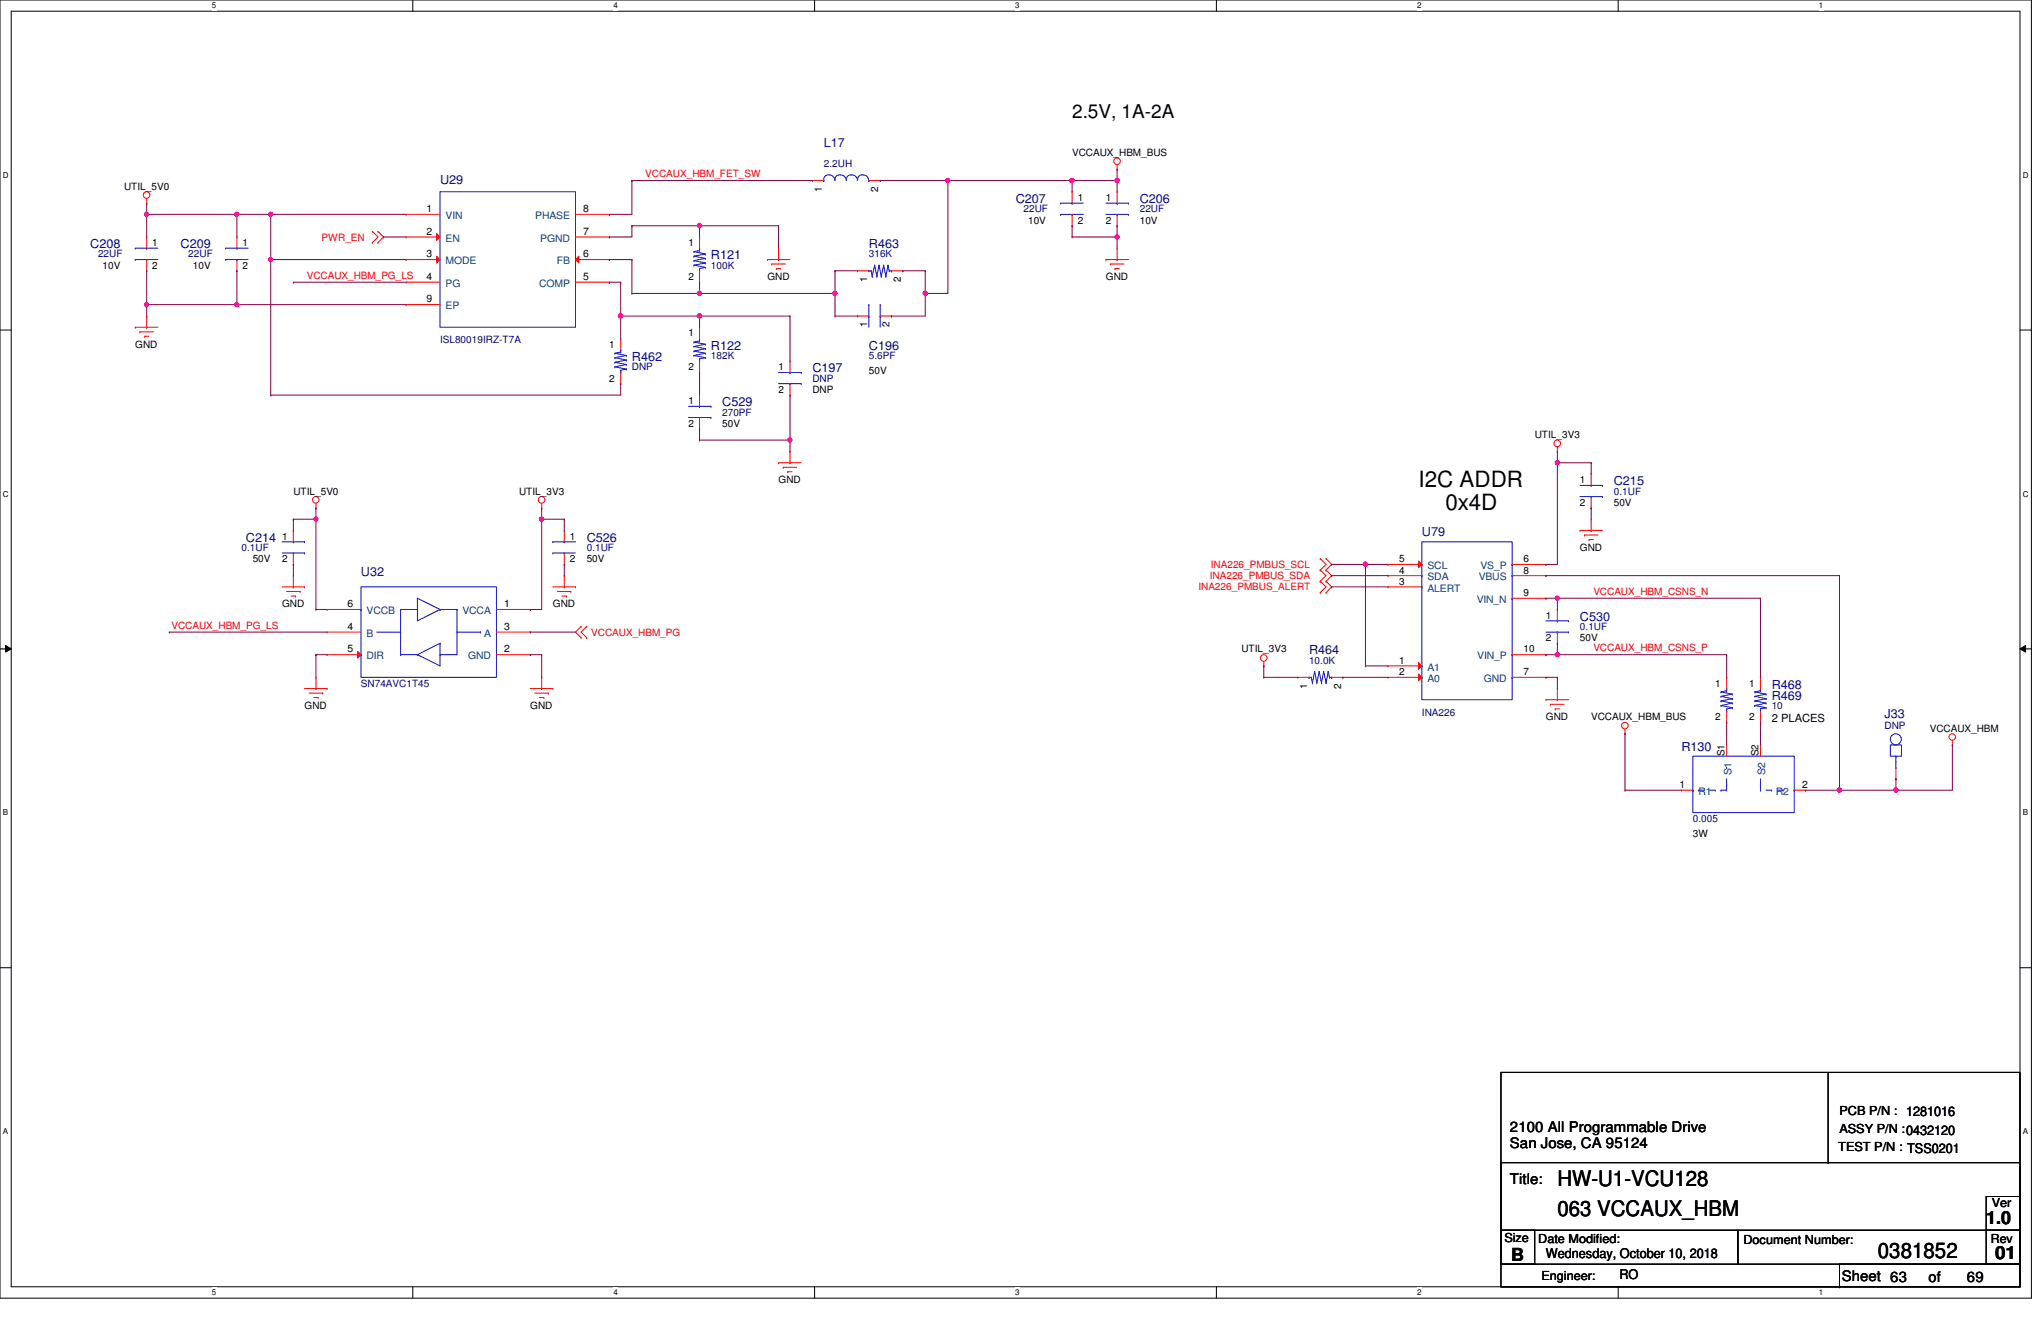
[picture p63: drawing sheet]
<svg xmlns="http://www.w3.org/2000/svg" width="432mm" height="279mm" viewBox="0 0 432 279" stroke-linecap="round" stroke-linejoin="round" font-family="sans-serif">
<defs><g id="words">
<g font-size="4.7">
<text x="300.1" y="103.1">I2C ADDR</text>
<text x="305.8" y="107.8">0x4D</text>
</g>
<g font-size="4.5">
<text x="329.5" y="250.9">HW-U1-VCU128</text>
<text x="329.5" y="257.1">063 VCCAUX_HBM</text>
<text x="397.3" y="266">0381852</text>
</g>
<text font-size="4" x="226.8" y="25.1">2.5V, 1A-2A</text>
<g font-size="3.8">
<text x="420.2" y="259">1.0</text>
<text x="319.7" y="266.6">B</text>
<text x="422.1" y="266.4">01</text>
</g>
<g font-size="3.1">
<text x="319.4" y="239.4">2100 All Programmable Drive</text>
<text x="319.4" y="242.7">San Jose, CA 95124</text>
<text x="319.4" y="250.4">Title:</text>
<text x="389.6" y="270.9">Sheet 63</text>
<text x="408" y="271.1">of</text>
<text x="416.1" y="271.1">69</text>
</g>
<g font-size="2.8">
<text x="327.1" y="266.1">Wednesday, October 10, 2018</text>
<text x="342.6" y="270.4">RO</text>
</g>
<g font-size="2.6" fill="#000080">
<text x="174.3" y="31">L17</text>
<text x="93.1" y="38.9">U29</text>
<text x="214.9" y="42.9">C207</text>
<text x="241.1" y="42.9">C206</text>
<text x="19.1" y="52.5">C208</text>
<text x="38.2" y="52.5">C209</text>
<text x="183.8" y="52.5">R463</text>
<text x="150.4" y="54.9">R121</text>
<text x="133.7" y="76.4">R462</text>
<text x="150.4" y="74">R122</text>
<text x="183.8" y="74">C196</text>
<text x="171.9" y="78.7">C197</text>
<text x="152.8" y="85.9">C529</text>
<text x="341.4" y="102.6">C215</text>
<text x="300.8" y="113.4">U79</text>
<text x="52" y="114.6">C214</text>
<text x="124.1" y="114.6">C526</text>
<text x="76.4" y="121.8">U32</text>
<text x="334.3" y="131.3">C530</text>
<text x="276.9" y="138.4">R464</text>
<text x="374.8" y="148">R469</text>
<text x="374.8" y="145.6">R468</text>
<text x="398.7" y="151.8">J33</text>
<text x="355.7" y="158.7">R130</text>
</g>
<g font-size="2.6">
<text x="389.2" y="235.9">PCB P/N : 1281016</text>
<text x="389.2" y="239.7">ASSY P/N :0432120</text>
<text x="388.9" y="243.5">TEST P/N : TSS0201</text>
<text x="421.4" y="255.2">Ver</text>
<text x="318.3" y="262.6">Size</text>
<text x="325.4" y="262.8">Date Modified:</text>
<text x="368.9" y="263.1">Document Number:</text>
<text x="421.2" y="262.8">Rev</text>
<text x="326.1" y="270.7">Engineer:</text>
</g>
<text font-size="2.4" x="374.8" y="152.6">2 PLACES</text>
<g font-size="2.2">
<text x="90.3" y="44.8">1</text>
<text x="123.4" y="44.8">8</text>
<text x="90.3" y="49.6">2</text>
<text x="123.4" y="49.6">7</text>
<text x="90.3" y="54.4">3</text>
<text x="90.3" y="59.2">4</text>
<text x="123.4" y="54.4">6</text>
<text x="123.4" y="59.2">5</text>
<text x="90.3" y="63.9">9</text>
<text x="73.5" y="128.4">6</text>
<text x="106.7" y="128.4">1</text>
<text x="73.5" y="133.2">4</text>
<text x="73.5" y="138">5</text>
<text x="106.7" y="138">2</text>
<text x="106.7" y="133.2">3</text>
<text x="355.3" y="166.6">1</text>
<text x="381.3" y="166.6">2</text>
</g>
<g font-size="2.2" fill="#004080">
<text x="94.3" y="46.4">VIN</text>
<text x="113.2" y="46.4">PHASE</text>
<text x="94.3" y="51.1">EN</text>
<text x="114.3" y="51.1">PGND</text>
<text x="94.3" y="55.9">MODE</text>
<text x="117.8" y="55.9">FB</text>
<text x="94.3" y="60.7">PG</text>
<text x="94.3" y="65.4">EP</text>
<text x="114" y="60.7">COMP</text>
<text x="302" y="125.1">ALERT</text>
<text x="302" y="122.8">SDA</text>
<text x="302" y="120.4">SCL</text>
<text x="312.8" y="122.8">VBUS</text>
<text x="313.2" y="120.4">VS_P</text>
<text x="77.6" y="129.9">VCCB</text>
<text x="97.8" y="129.9">VCCA</text>
<text x="312.4" y="127.6">VIN_N</text>
<text x="77.6" y="134.7">B</text>
<text x="102.4" y="134.7">A</text>
<text x="77.6" y="139.5">DIR</text>
<text x="99" y="139.5">GND</text>
<text x="302" y="141.9">A1</text>
<text x="312.5" y="139.5">VIN_P</text>
<text x="302" y="144.3">A0</text>
<text x="313.9" y="144.3">GND</text>
<text x="366.3" y="163.8" transform="rotate(-90 366.3 163.8)">S1</text>
<text x="373.5" y="163.8" transform="rotate(-90 373.5 163.8)">S2</text>
<text x="359.3" y="168.1">R1</text>
<text x="375.7" y="168.1">R2</text>
</g>
<g font-size="2.1" fill="#000080">
<text x="174.3" y="35.3">2.2UH</text>
<text x="216.5" y="44.9">22UF</text>
<text x="241.1" y="44.9">22UF</text>
<text x="20.7" y="54.4">22UF</text>
<text x="39.8" y="54.4">22UF</text>
<text x="150.4" y="56.9">100K</text>
<text x="183.8" y="54.4">316K</text>
<text x="93.1" y="72.6">ISL80019IRZ-T7A</text>
<text x="150.4" y="75.9">182K</text>
<text x="183.8" y="75.9">5.6PF</text>
<text x="133.7" y="78.3">DNP</text>
<text x="171.9" y="80.7">DNP</text>
<text x="152.8" y="87.9">270PF</text>
<text x="341.4" y="104.6">0.1UF</text>
<text x="51.1" y="116.5">0.1UF</text>
<text x="124.1" y="116.5">0.1UF</text>
<text x="334.3" y="133.3">0.1UF</text>
<text x="276.9" y="140.4">10.0K</text>
<text x="76.4" y="145.2">SN74AVC1T45</text>
<text x="374.8" y="149.9">10</text>
<text x="300.8" y="151.4">INA226</text>
<text x="398.7" y="154.3">DNP</text>
<text x="358.1" y="173.8">0.005</text>
</g>
<g font-size="2.1">
<text x="226.8" y="33">VCCAUX_HBM_BUS</text>
<text x="26.2" y="40.1">UTIL_5V0</text>
<text x="173.9" y="40.6" transform="rotate(-90 173.9 40.6)">1</text>
<text x="185.8" y="40.6" transform="rotate(-90 185.8 40.6)">2</text>
<text x="217.5" y="47.3">10V</text>
<text x="228" y="42.5">1</text>
<text x="228" y="47.3">2</text>
<text x="234" y="42.5">1</text>
<text x="234" y="47.3">2</text>
<text x="241.1" y="47.3">10V</text>
<text x="32.2" y="52.1">1</text>
<text x="51.3" y="52.1">1</text>
<text x="145.6" y="52.1">1</text>
<text x="21.7" y="56.9">10V</text>
<text x="32.2" y="56.9">2</text>
<text x="40.8" y="56.9">10V</text>
<text x="51.3" y="56.9">2</text>
<text x="145.6" y="59.2">2</text>
<text x="162.3" y="59.2">GND</text>
<text x="183.4" y="59.7" transform="rotate(-90 183.4 59.7)">1</text>
<text x="190.6" y="59.7" transform="rotate(-90 190.6 59.7)">2</text>
<text x="234" y="59.2">GND</text>
<text x="145.6" y="71.2">1</text>
<text x="183.4" y="69.2" transform="rotate(-90 183.4 69.2)">1</text>
<text x="188.2" y="69.2" transform="rotate(-90 188.2 69.2)">2</text>
<text x="28.6" y="73.6">GND</text>
<text x="128.9" y="73.6">1</text>
<text x="128.9" y="80.7">2</text>
<text x="145.6" y="78.3">2</text>
<text x="164.7" y="78.3">1</text>
<text x="164.7" y="83.1">2</text>
<text x="171.9" y="83.1">DNP</text>
<text x="183.8" y="79">50V</text>
<text x="145.6" y="85.5">1</text>
<text x="145.6" y="90.3">2</text>
<text x="152.8" y="90.3">50V</text>
<text x="324.7" y="92.7">UTIL_3V3</text>
<text x="62.1" y="104.6">UTIL_5V0</text>
<text x="109.8" y="104.6">UTIL_3V3</text>
<text x="164.7" y="102.2">GND</text>
<text x="334.3" y="102.2">1</text>
<text x="334.3" y="107">2</text>
<text x="341.4" y="107">50V</text>
<text x="53.5" y="118.9">50V</text>
<text x="59.7" y="114.1">1</text>
<text x="59.7" y="118.9">2</text>
<text x="120.6" y="114.1">1</text>
<text x="120.6" y="118.9">2</text>
<text x="124.1" y="118.9">50V</text>
<text x="296" y="118.9">5</text>
<text x="322.3" y="118.9">6</text>
<text x="334.3" y="116.5">GND</text>
<text x="296" y="123.7">3</text>
<text x="296" y="121.3">4</text>
<text x="322.3" y="121.3">8</text>
<text x="59.7" y="128.5">GND</text>
<text x="117" y="128.5">GND</text>
<text x="322.3" y="126.1">9</text>
<text x="327.1" y="130.9">1</text>
<text x="327.1" y="135.6">2</text>
<text x="334.3" y="135.6">50V</text>
<text x="262.6" y="138">UTIL_3V3</text>
<text x="296" y="140.4">1</text>
<text x="296" y="142.8">2</text>
<text x="322.3" y="142.8">7</text>
<text x="322.3" y="138">10</text>
<text x="64.4" y="149.9">GND</text>
<text x="112.2" y="149.9">GND</text>
<text x="276.6" y="145.6" transform="rotate(-90 276.6 145.6)">1</text>
<text x="283.7" y="145.6" transform="rotate(-90 283.7 145.6)">2</text>
<text x="362.9" y="145.2">1</text>
<text x="370.1" y="145.2">1</text>
<text x="327.1" y="152.4">GND</text>
<text x="336.6" y="152.4">VCCAUX_HBM_BUS</text>
<text x="362.9" y="152.4">2</text>
<text x="370.1" y="152.4">2</text>
<text x="408.3" y="154.7">VCCAUX_HBM</text>
<text x="364.9" y="159.9" transform="rotate(-90 364.9 159.9)">S1</text>
<text x="372.1" y="159.9" transform="rotate(-90 372.1 159.9)">S2</text>
<text x="358.1" y="177">3W</text>
</g>
<g font-size="2.1" fill="#f00">
<text x="136.5" y="37.5">VCCAUX_HBM_FET_SW</text>
<text x="68" y="50.9">PWR_EN</text>
<text x="64.9" y="59">VCCAUX_HBM_PG_LS</text>
<text x="253.5" y="124.9">INA226_PMBUS_ALERT</text>
<text x="255.9" y="122.5">INA226_PMBUS_SDA</text>
<text x="256.2" y="120.1">INA226_PMBUS_SCL</text>
<text x="337.1" y="125.9">VCCAUX_HBM_CSNS_N</text>
<text x="36.3" y="133">VCCAUX_HBM_PG_LS</text>
<text x="125.1" y="134.5">VCCAUX_HBM_PG</text>
<text x="337.1" y="137.8">VCCAUX_HBM_CSNS_P</text>
</g>
<g font-size="1.7">
<text x="44.8" y="1.8">5</text>
<text x="129.8" y="1.8">4</text>
<text x="214.8" y="1.8">3</text>
<text x="299.8" y="1.8">2</text>
<text x="384.8" y="1.8">1</text>
<text x=".6" y="37.6">D</text>
<text x="427.9" y="37.6">D</text>
<text x=".6" y="105">C</text>
<text x="427.9" y="105">C</text>
<text x=".6" y="172.5">B</text>
<text x="427.9" y="172.5">B</text>
<text x=".6" y="239.9">A</text>
<text x="427.9" y="239.9">A</text>
<text x="44.8" y="273.9">5</text>
<text x="129.8" y="273.9">4</text>
<text x="214.8" y="273.9">3</text>
<text x="299.8" y="273.9">2</text>
<text x="384.8" y="273.9">1</text>
</g>
</g></defs>
<path d="M0 0h429.8v274.6h-429.8zM2.4 2.4h425v269.8h-425z" fill="none" stroke="#000" stroke-width=".21"/>
<g fill="#fff">
<path d="M44.8 .3h1v1.9h-1z"/>
<path d="M44.8 272.4h1v1.9h-1z"/>
</g>
<path d="M87.3 0v2.4M87.3 272.2v2.3" fill="none" stroke="#000" stroke-width=".21"/>
<g fill="#fff">
<path d="M129.8 .3h.9v1.9h-.9z"/>
<path d="M129.8 272.4h.9v1.9h-.9z"/>
</g>
<path d="M172.3 0v2.4M172.3 272.2v2.3" fill="none" stroke="#000" stroke-width=".21"/>
<g fill="#fff">
<path d="M214.8 .3h.9v1.9h-.9z"/>
<path d="M214.8 272.4h.9v1.9h-.9z"/>
</g>
<path d="M257.3 0v2.4M257.3 272.2v2.3" fill="none" stroke="#000" stroke-width=".21"/>
<g fill="#fff">
<path d="M299.8 .3h.9v1.9h-.9z"/>
<path d="M299.8 272.4h.9v1.9h-.9z"/>
</g>
<path d="M342.3 0v2.4M342.3 272.2v2.3" fill="none" stroke="#000" stroke-width=".21"/>
<g fill="#fff">
<path d="M384.8 .3h.9v1.9h-.9z"/>
<path d="M384.8 272.4h.9v1.9h-.9z"/>
<path d="M.6 36.1h1.2v1.9h-1.2z"/>
<path d="M427.9 36.1h1.3v1.9h-1.3z"/>
<path d="M.6 103.5h1.2v1.9h-1.2z"/>
<path d="M427.9 103.5h1.3v1.9h-1.3z"/>
</g>
<path d="M0 69.8h2.4M427.4 69.8h2.3" fill="none" stroke="#000" stroke-width=".21"/>
<g fill="#fff">
<path d="M.6 170.9h1.1v1.9h-1.1z"/>
<path d="M427.9 170.9h1.2v1.9h-1.2z"/>
</g>
<path d="M0 137.2h2.4M1.2 136.5l1.2 .7-1.2 .7zM427.4 137.2l1.1-.7v1.4zM427.4 137.2h2.3" fill="none" stroke="#000" stroke-width=".21"/>
<path d="M1.2 136.5l1.2 .7-1.2 .7zM427.4 137.2l1.1-.7v1.4z" fill="#000"/>
<g fill="#fff">
<path d="M.6 238.4h1.1v1.9h-1.1z"/>
<path d="M427.9 238.4h1.2v1.9h-1.2z"/>
</g>
<g fill="none" stroke="#000" stroke-width=".21">
<path d="M0 204.7h2.4M427.4 204.7h2.3M317.5 226.8h109.9v45.4h-109.9zM386.8 226.8v19.1M317.5 245.9h109.9v14.3h-109.9zM386.8 245.9h.1M420.2 253.1h7.2v7.1h-7.2zM317.5 260.2h50.2v7.2h-50.2zM317.5 260.2h7.2v7.2h-7.2zM317.5 272.2h71.7M367.7 260.2h59.7v7.2h-59.7zM389.2 267.4h38.2v4.8h-38.2z"/>
<path d="M389.2 272.2h.1M420.2 260.2h7.2v7.2h-7.2z"/>
</g>
<g fill="none" stroke="#f00" stroke-width=".21">
<path d="M236.3 35.8h.1M236.3 34.8v1M31 43h.1M31 42v1M78.8 51.3h.1M78.8 48.9h.1M78.8 48.9l1.2 1.2-1.2 1.2M80 48.9h.1M80 51.3h.1M80 48.9l1.2 1.2-1.2 1.2M162.3 54.9h.1M162.3 54.9h4.8"/>
<path d="M163.3 55.8h.1M163.3 55.8h2.9M164.3 56.8h.1M164.3 56.8h.9M164.7 52.5h.1M164.7 54.9h.1M164.7 52.5v2.4M234 54.9h.1M234 54.9h4.8M234.9 55.8h.1M234.9 55.8h2.9M235.9 56.8h.1"/>
<path d="M235.9 56.8h.9M236.3 52.5h.1M236.3 54.9h.1M236.3 40.6h.1M236.3 47.8h.1M236.3 40.6v2.4M236.3 45.3v2.5M236.3 52.5v2.4M28.6 69.2h.1M28.6 69.2h4.8M29.6 70.2h.1M29.6 70.2h2.9"/>
<path d="M30.6 71.1h.1M30.6 71.1h.9M31 66.8h.1M31 69.2h.1M31 66.8v2.4M164.7 97.9h.1M164.7 97.9h4.8M165.7 98.8h.1M165.7 98.8h2.8M166.6 99.8h.1M166.6 99.8h1M167.1 95.5h.1"/>
<path d="M167.1 97.9h.1M167.1 95.5v2.4M329.5 95.5h.1M329.5 94.5v1M66.8 107.4h.1M66.8 106.5v.9M114.6 107.4h.1M114.6 106.5v.9M279.3 118.2h.1M279.3 118.2l1.2 1.2-1.2 1.2M280.5 118.2h.1M280.5 118.2l1.2 1.2-1.2 1.2"/>
<path d="M334.3 112.2h.1M334.3 112.2h4.7M335.2 113.2h.1M335.2 113.2h2.9M336.2 114.1h.1M336.2 114.1h.9M336.6 109.8h.1M336.6 112.2h.1M336.6 109.8v2.4M59.7 124.1h4.7M60.6 125.1h2.9M61.6 126.1h.9"/>
<path d="M62.1 121.8h.1M62.1 124.1h.1M62.1 121.8v2.3M62.5 126.1h.1M63.5 125.1h.1M64.4 124.1h.1M69.2 133.7h.1M69.2 133.7h7.2M117 124.1h4.8M117.9 125.1h2.9M118.9 126.1h.9M119.4 121.8h.1"/>
<path d="M119.4 124.1h.1M119.4 121.8v2.3M119.8 126.1h.1M120.8 125.1h.1M121.8 124.1h.1M122.9 132.5h.1M122.9 134.9h.1M122.9 132.5l-1.1 1.2 1.1 1.2M124.1 134.9h.1M124.1 132.5h.1M124.1 132.5l-1.2 1.2 1.2 1.2M267.4 139.9v.9"/>
<path d="M279.3 120.6h.1M279.3 122.9h.1M279.3 125.3h.1M279.3 120.6l1.2 1.2-1.2 1.1M279.3 122.9l1.2 1.2-1.2 1.2M280.5 120.6h.1M280.5 122.9h.1M280.5 125.3h.1M280.5 120.6l1.2 1.2-1.2 1.1M280.5 122.9l1.2 1.2-1.2 1.2M64.4 145.6h4.8M65.4 146.6h2.9"/>
<path d="M66.4 147.5h.9M66.8 143.3h.1M66.8 145.6h.1M66.8 143.3v2.3M67.3 147.5h.1M68.3 146.6h.1M69.2 145.6h.1M112.2 145.6h4.8M113.2 146.6h2.8M114.1 147.5h1M114.6 143.3h.1M114.6 145.6h.1"/>
<path d="M114.6 143.3v2.3M115.1 147.5h.1M116 146.6h.1M117 145.6h.1M267.4 140.8h.1M327.1 148h.1M327.1 148h4.8M328 149h.1M328 149h2.9M329 149.9h.1M329 149.9h.9M329.5 145.6h.1"/>
<path d="M329.5 148h.1M329.5 145.6v2.4M343.8 155.2h.1M343.8 154.2v1M372.4 143.3h.1M372.4 152.8h.1M372.4 143.3v2.3M372.4 150.4v2.4M413 157.6h.1M413 156.6v1"/>
<circle cx="236.3" cy="34.1" r=".7"/>
<circle cx="31" cy="41.2" r=".7"/>
<circle cx="329.5" cy="93.8" r=".7"/>
<circle cx="66.8" cy="105.7" r=".7"/>
<circle cx="114.6" cy="105.7" r=".7"/>
<circle cx="267.4" cy="139.2" r=".7"/>
<circle cx="343.8" cy="153.5" r=".7"/>
<circle cx="413" cy="155.9" r=".69"/>
</g>
<g fill="none" stroke="#00f" stroke-width=".21">
<path d="M234 45.3h4.8M234 43h4.8M236.3 45.3h.1M236.3 43h.1M238.8 45.3h.1M238.8 43h.1M76.4 124.1h28.6v19.2h-28.6zM76.4 128.9h.1M76.4 138.5h.1M79.7 133.7h5.1M84.8 138.5h.1M84.8 128.9h.1"/>
<path d="M84.8 133.7h.1M84.8 128.9h3.5M84.8 138.5h3.5M84.8 128.9v9.6M88.3 138.5h.1M88.3 126.5h.1M88.3 126.5v4.8l4.8-2.4M88.3 126.5l4.8 2.4M93.1 128.9h.1M93.1 138.5h.1M93.1 136.1h.1M93.1 128.9h3.6"/>
<path d="M93.1 136.1v4.7l-4.8-2.3M93.1 136.1l-4.8 2.4M96.7 128.9h.1M96.7 133.7h5M96.7 128.9v9.6h-3.6M101.7 133.7h.1M105 138.5h.1M105 128.9h.1M371.3 149.2h.1M371.3 148.3h.1M371.3 147.3h.1M371.3 146.3h.1"/>
<path d="M371.3 146.3l2.3 .5M371.3 149.2l2.3 .5M371.3 148.3l2.3 .4M371.3 147.3l2.3 .5M372.4 145.6h.1M372.4 150.4h.1M372.4 149.9h.1M372.4 146.1h.1M372.4 145.6v.5M372.4 149.9v.5M372.4 146.1l-1.1 .2M373.6 146.8h.1"/>
<path d="M373.6 149.7h.1M373.6 148.7h.1M373.6 147.8h.1M373.6 149.7l-1.2 .2M373.6 148.7l-2.3 .5M373.6 147.8l-2.3 .5M373.6 146.8l-2.3 .5"/>
</g>
<path d="M75.6 137.8l.8 .7-.8 .7z" fill="#f00"/>
<g fill="none" stroke="#f00" stroke-width=".21">
<path d="M69.2 138.5h.1M69.2 128.9h.1M69.2 138.5h7.2M69.2 128.9h7.2M75.6 137.8l.8 .7-.8 .7zM105 138.5h7.2M105 128.9h7.2M105 133.7h7.2M112.2 128.9h.1M112.2 138.5h.1M112.2 133.7h.1M365.3 143.3h.1"/>
<path d="M365.3 152.8h.1M365.3 143.3v2.3M365.3 150.4v2.4"/>
</g>
<g fill="none" stroke="#00f" stroke-width=".21">
<path d="M300.8 114.6h19.1v33.4h-19.1zM300.8 119.4h.1M319.9 119.4h.1M300.8 124.1h.1M300.8 121.8h.1M319.9 138.5h.1M319.9 126.5h.1M319.9 121.8h.1M300.8 140.8h.1M300.8 143.3h.1M319.9 143.3h.1M364.1 149.2h.1"/>
<path d="M364.1 148.3h.1M364.1 147.3h.1M364.1 146.3h.1M364.1 146.3l2.4 .5M364.1 149.2l2.4 .5M364.1 148.3l2.4 .4M364.1 147.3l2.4 .5M365.3 145.6h.1M365.3 150.4h.1M365.3 149.9h.1M365.3 146.1h.1M365.3 145.6v.5"/>
<path d="M365.3 149.9v.5M365.3 146.1l-1.2 .2M366.5 146.8h.1M366.5 149.7h.1M366.5 148.7h.1M366.5 147.8h.1M366.5 149.7l-1.2 .2M366.5 148.7l-2.4 .5M366.5 147.8l-2.4 .5M366.5 146.8l-2.4 .5"/>
</g>
<path d="M300.1 140.1l.7 .7-.7 .8z" fill="#f00"/>
<path d="M293.7 140.8h.1M293.7 140.8h7.1M300.1 140.1l.7 .7-.7 .8z" fill="none" stroke="#f00" stroke-width=".21"/>
<path d="M300.1 142.5l.7 .8-.7 .7z" fill="#f00"/>
<path d="M293.7 124.1h.1M293.7 121.8h.1M293.7 124.1h7.1M293.7 121.8h7.1M293.7 143.3h.1M293.7 143.3h7.1M300.1 142.5l.7 .8-.7 .7z" fill="none" stroke="#f00" stroke-width=".21"/>
<path d="M300.1 118.7l.7 .7-.7 .7z" fill="#f00"/>
<g fill="none" stroke="#f00" stroke-width=".21">
<path d="M85.9 45.3h.1M85.9 45.3h7.2M62.1 112.2h.1M62.1 119.4h.1M62.1 112.2v2.4M62.1 117v2.4M293.7 119.4h.1M293.7 119.4h7.1M300.1 118.7l.7 .7-.7 .7zM319.9 119.4h7.2M327.1 119.4h.1M336.6 100.2h.1"/>
<path d="M336.6 107.4h.1M336.6 100.2v2.5M336.6 105v2.4M319.9 121.8h7.2M319.9 126.5h7.2M319.9 138.5h7.2M327.1 121.8h.1M327.1 126.5h.1M327.1 138.5h.1M329.5 128.9h.1M329.5 136.1h.1M329.5 128.9v2.4"/>
<path d="M329.5 133.7v2.4M319.9 143.3h7.2M327.1 143.3h.1M401.1 164.7h.1M401.1 162.3v2.4"/>
</g>
<g fill="none" stroke="#00f" stroke-width=".21">
<path d="M93.1 40.6h28.7v28.6h-28.7zM59.7 117h4.7M59.7 114.6h4.7M62.1 117h.1M62.1 114.6h.1M64.4 117h.1M64.4 114.6h.1M334.3 105h4.7M334.3 102.7h4.7M336.6 105h.1M336.6 102.7h.1M339 105h.1"/>
<path d="M339 102.7h.1M327.1 133.7h4.8M327.1 131.3h4.8M329.5 133.7h.1M329.5 131.3h.1M331.9 133.7h.1M331.9 131.3h.1M399.9 157.6h2.4v2.3h-2.4zM401.1 159.9h.1M401.1 159.9v2.4M401.1 162.3h.1"/>
<circle cx="401.1" cy="156.4" r="1.17"/>
</g>
<path d="M92.4 49.4l.7 .7-.7 .7z" fill="#f00"/>
<path d="M85.9 50.1h.1M85.9 50.1h7.2M92.4 49.4l.7 .7-.7 .7z" fill="none" stroke="#f00" stroke-width=".21"/>
<path d="M92.4 54.2l.7 .7-.7 .7z" fill="#f00"/>
<path d="M85.9 54.9h.1M85.9 59.7h.1M85.9 54.9h7.2M85.9 59.7h7.2M92.4 54.2l.7 .7-.7 .7zM121.8 45.3h7.1M121.8 50.1h7.1M128.9 45.3h.1M128.9 50.1h.1M85.9 64.4h.1M85.9 64.4h7.2" fill="none" stroke="#f00" stroke-width=".21"/>
<path d="M121.8 54.9l.7-.7v1.4z" fill="#f00"/>
<g fill="none" stroke="#f00" stroke-width=".21">
<path d="M171.9 38.2h.1M171.9 38.2h2.4M183.8 38.2h2.4M186.2 38.2h.1M31 50.1h.1M31 57.3h.1M31 50.1v2.4M31 54.9v2.4M50.1 50.1h.1M50.1 57.3h.1M50.1 50.1v2.4M50.1 54.9v2.4"/>
<path d="M121.8 54.9l.7-.7v1.4zM121.8 54.9h7.1M121.8 59.7h7.1M128.9 54.9h.1M128.9 59.7h.1M148 50.1h.1M148 59.7h.1M148 50.1v2.4M148 57.3v2.4M181.4 57.3h.1M181.4 57.3h2.4M188.6 57.3h2.4"/>
<path d="M191 57.3h.1M226.8 40.6h.1M226.8 47.8h.1M226.8 40.6v2.4M226.8 45.3v2.5M131.3 71.6h.1M131.3 71.6v2.4M131.3 78.8v2.4M148 69.2h.1M148 78.8h.1M148 69.2v2.4M148 76.4v2.4"/>
<path d="M167.1 76.4h.1M167.1 76.4v2.4M181.4 66.8h.1M181.4 66.8h2.4M186.2 66.8h2.4M188.6 66.8h.1M131.3 81.2h.1M148 83.6h.1M148 90.7h.1M148 83.6v2.3M148 88.3v2.4M167.1 83.6h.1"/>
<path d="M167.1 81.2v2.4M119.4 112.2h.1M119.4 119.4h.1M119.4 112.2v2.4M119.4 117v2.4M274.6 143.3h.1M274.6 143.3h2.3M281.7 143.3h2.4M284.1 143.3h.1M365.3 157.6h.1M365.3 157.6v2.3M372.4 157.6h.1"/>
<path d="M372.4 157.6v2.3M355.7 167.1h.1M355.7 167.1h2.4M379.6 167.1h2.4M382 167.1h.1"/>
</g>
<g fill="none" stroke="#00f" stroke-width=".21">
<path d="M174.3 38.2h.1M175.4 37a.96 .96 0 0 0-1.1 1.1M175.5 37a1.14 1.14 0 0 1 1.1 1.2M176.7 38.1a1.19 1.19 0 0 1 1.1-1.1 1.19 1.19 0 0 1 1.2 1.1v.1M180.2 37a.96 .96 0 0 0-1.1 1.1M180.3 37a1.14 1.14 0 0 1 1.1 1.2M182.6 37a.96 .96 0 0 0-1.2 1.1M182.6 37a1.14 1.14 0 0 1 1.2 1.2M183.8 38.2h.1M28.6 54.9h.1M28.6 52.5h.1M28.6 54.9h4.8"/>
<path d="M28.6 52.5h4.8M31 54.9h.1M31 52.5h.1M47.8 54.9h.1M47.8 52.5h.1M47.8 54.9h4.7M47.8 52.5h4.7M50.1 54.9h.1M50.1 52.5h.1M146.8 56.1h.1M146.8 55.1h.1M146.8 54.2h.1"/>
<path d="M146.8 53.2h.1M146.8 53.2l2.4 .5M146.8 56.1l2.4 .5M146.8 55.1l2.4 .5M146.8 54.2l2.4 .5M148 52.5h.1M148 57.3h.1M148 56.8h.1M148 53h.1M148 52.5v.5M148 56.8v.5M148 53l-1.2 .2"/>
<path d="M149.2 53.7h.1M149.2 56.6h.1M149.2 55.6h.1M149.2 54.7h.1M149.2 56.6l-1.2 .2M149.2 55.6l-2.4 .5M149.2 54.7l-2.4 .4M149.2 53.7l-2.4 .5M183.8 57.3h.1M183.8 57.3h.5M184.3 57.3h.1M184.3 57.3l.2 1.2"/>
<path d="M184.5 58.5h.1M185 56.1h.1M185 56.1l-.5 2.4M185 56.1l.5 2.4M185.5 58.5h.1M186 56.1h.1M186 56.1l.4 2.4M186 56.1l-.5 2.4M186.4 58.5h.1M186.9 56.1h.1M186.9 56.1l.5 2.4M186.9 56.1l-.5 2.4"/>
<path d="M187.4 58.5h.1M187.9 56.1h.1M187.9 56.1l.2 1.2M187.9 56.1l-.5 2.4M188.1 57.3h.1M188.1 57.3h.5M188.6 57.3h.1M224.4 45.3h.1M224.4 43h.1M224.4 45.3h4.8M224.4 43h4.8M226.8 45.3h.1"/>
<path d="M226.8 43h.1M130.1 77.6h.1M130.1 76.6h.1M130.1 75.6h.1M130.1 74.7h.1M130.1 74.7l2.4 .5M130.1 77.6l2.4 .5M130.1 76.6l2.4 .5M130.1 75.6l2.4 .6M131.3 74h.1M131.3 78.8h.1M131.3 78.3h.1"/>
<path d="M131.3 74.5h.1M131.3 74v.5M131.3 78.3v.5M131.3 74.5l-1.2 .2M132.5 75.2h.1M132.5 78.1h.1M132.5 77.1h.1M132.5 76.2h.1M132.5 78.1l-1.2 .2M132.5 77.1l-2.4 .5M132.5 76.2l-2.4 .4M132.5 75.2l-2.4 .4"/>
<path d="M146.8 75.2h.1M146.8 74.3h.1M146.8 73.3h.1M146.8 72.3h.1M146.8 72.3l2.4 .5M146.8 75.2l2.4 .4M146.8 74.3l2.4 .4M146.8 73.3l2.4 .4M148 71.6h.1M148 76.4h.1M148 75.9h.1M148 72.1h.1"/>
<path d="M148 71.6v.5M148 75.9v.5M148 72.1l-1.2 .2M149.2 72.8h.1M149.2 75.6h.1M149.2 74.7h.1M149.2 73.7h.1M149.2 75.6l-1.2 .3M149.2 74.7l-2.4 .5M149.2 73.7l-2.4 .6M149.2 72.8l-2.4 .5M164.7 78.8h4.8"/>
<path d="M167.1 78.8h.1M169.5 78.8h.1M183.8 66.8h.1M183.8 64.4h.1M183.8 64.4v4.8M186.2 66.8h.1M186.2 64.4h.1M186.2 64.4v4.8M145.6 88.3h4.8M145.6 85.9h4.8M148 88.3h.1M148 85.9h.1"/>
<path d="M150.4 88.3h.1M150.4 85.9h.1M164.7 81.2h4.8M167.1 81.2h.1M169.5 81.2h.1M117 117h.1M117 114.6h.1M117 117h4.8M117 114.6h4.8M119.4 117h.1M119.4 114.6h.1M276.9 143.3h.1"/>
<path d="M276.9 143.3h.5M277.4 143.3h.1M277.4 143.3l.3 1.1M277.7 144.4h.1M278.1 142h.1M278.1 142l-.4 2.4M278.1 142l.5 2.4M278.6 144.4h.1M279.1 142h.1M279.1 142l.5 2.4M279.1 142l-.5 2.4M279.6 144.4h.1"/>
<path d="M280 142h.1M280 142l.5 2.4M280 142l-.4 2.4M280.5 144.4h.1M281 142h.1M281 142l.3 1.3M281 142l-.5 2.4M281.3 143.3h.1M281.3 143.3h.4M281.7 143.3h.1M358.1 159.9h21.5v12h-21.5zM358.1 167.1h.1"/>
<path d="M359.3 167.1h.1M359.3 167.1h1.2M361.7 167.1h1.2M362.9 167.1h.1M364.1 167.1h.1M364.1 167.1h1.2M365.3 162.3h.1M365.3 165.9h.1M365.3 167.1h.1M365.3 164.7v2.4M372.4 162.3h.1M372.4 165.9h.1"/>
<path d="M372.4 167.1h.1M372.4 164.7v2.4M373.6 167.1h1.2M374.8 167.1h.1M376 167.1h1.2M377.2 167.1h.1M379.6 167.1h.1"/>
</g>
<path d="M31 43h.1M31 45.3h.1M31 43v7.1M31 45.3h19.1M62.1 59.7h.1M62.1 59.7h23.8M81.2 50.1h.1M81.2 50.1h4.7" fill="none" stroke="#800040" stroke-width=".21"/>
<circle cx="31" cy="45.3" r=".45" fill="#f0f"/>
<circle cx="31" cy="45.3" r=".45" fill="none" stroke="#f0f" stroke-width=".21"/>
<path d="M31 57.3h.1M31 57.3v7.1M31 64.4h.1M31 64.4h19.1" fill="none" stroke="#800040" stroke-width=".21"/>
<circle cx="31" cy="64.4" r=".46" fill="#f0f"/>
<circle cx="31" cy="64.4" r=".46" fill="none" stroke="#f0f" stroke-width=".21"/>
<path d="M50.1 45.3h.1M50.1 45.3v4.8M50.1 45.3h7.2" fill="none" stroke="#800040" stroke-width=".21"/>
<circle cx="57.2" cy="45.3" r=".45" fill="#f0f"/>
<circle cx="57.2" cy="45.3" r=".45" fill="none" stroke="#f0f" stroke-width=".21"/>
<circle cx="50.1" cy="45.3" r=".45" fill="#f0f"/>
<circle cx="50.1" cy="45.3" r=".45" fill="none" stroke="#f0f" stroke-width=".21"/>
<path d="M50.1 57.3h.1M50.1 57.3v7.1M50.1 64.4h.1M50.1 64.4h35.8" fill="none" stroke="#800040" stroke-width=".21"/>
<circle cx="50.1" cy="64.4" r=".46" fill="#f0f"/>
<circle cx="50.1" cy="64.4" r=".46" fill="none" stroke="#f0f" stroke-width=".21"/>
<g fill="none" stroke="#800040" stroke-width=".21">
<path d="M133.7 38.2h.1M133.7 38.2v7.1h-4.8M133.7 38.2h38.2M128.9 45.3h.1M128.9 59.7h.1M128.9 50.1h.1M128.9 59.7h2.4M131.3 59.7h.1M131.3 59.7v7.1M133.7 47.8h.1M133.7 47.8v2.3h-4.8M133.7 47.8h31"/>
<path d="M148 47.8h.1M148 47.8v2.3M164.7 47.8h.1M164.7 47.8v4.7M31 64.4h.1M31 64.4v2.4"/>
</g>
<circle cx="148" cy="47.7" r=".47" fill="#f0f"/>
<circle cx="148" cy="47.7" r=".47" fill="none" stroke="#f0f" stroke-width=".21"/>
<g fill="none" stroke="#800040" stroke-width=".21">
<path d="M57.3 45.3h.1M57.3 54.9h.1M57.3 54.9h28.6M57.3 45.3v38.3M57.3 45.3h28.6M128.9 54.9h.1M128.9 54.9h4.8M133.7 54.9h.1M133.7 54.9v7.2M148 59.7h.1M148 59.7v2.4h-14.3M133.7 62.1h.1"/>
<path d="M57.3 83.6h.1M57.3 83.6h74"/>
</g>
<circle cx="57.2" cy="54.9" r=".45" fill="#f0f"/>
<circle cx="57.2" cy="54.9" r=".45" fill="none" stroke="#f0f" stroke-width=".21"/>
<path d="M131.3 66.8h.1M131.3 66.8v4.8M131.3 66.8h16.7M131.3 81.2h.1M131.3 81.2v2.4" fill="none" stroke="#800040" stroke-width=".21"/>
<circle cx="131.3" cy="66.8" r=".46" fill="#f0f"/>
<circle cx="131.3" cy="66.8" r=".46" fill="none" stroke="#f0f" stroke-width=".21"/>
<path d="M148 66.8h.1M148 66.8v2.4M148 66.8h19.1" fill="none" stroke="#800040" stroke-width=".21"/>
<circle cx="148" cy="66.8" r=".46" fill="#f0f"/>
<circle cx="148" cy="66.8" r=".46" fill="none" stroke="#f0f" stroke-width=".21"/>
<path d="M167.1 66.8h.1M167.1 66.8v9.6M148 93.1h.1M167.1 83.6h.1M167.1 83.6v9.5h-19.1" fill="none" stroke="#800040" stroke-width=".21"/>
<circle cx="167.1" cy="93.1" r=".46" fill="#f0f"/>
<circle cx="167.1" cy="93.1" r=".46" fill="none" stroke="#f0f" stroke-width=".21"/>
<path d="M186.2 38.2h.1M186.2 38.2h14.3M236.3 35.8h.1M236.3 35.8v2.4M148 90.7h.1M148 90.7v2.4M167.1 93.1h.1M167.1 93.1v2.4" fill="none" stroke="#800040" stroke-width=".21"/>
<circle cx="236.3" cy="38.2" r=".45" fill="#f0f"/>
<circle cx="236.3" cy="38.2" r=".45" fill="none" stroke="#f0f" stroke-width=".21"/>
<path d="M236.3 47.8h.1M236.3 50.1h.1M236.3 47.8v4.7" fill="none" stroke="#800040" stroke-width=".21"/>
<circle cx="236.3" cy="50.1" r=".45" fill="#f0f"/>
<circle cx="236.3" cy="50.1" r=".45" fill="none" stroke="#f0f" stroke-width=".21"/>
<g fill="none" stroke="#800040" stroke-width=".21">
<path d="M226.8 38.2h.1M226.8 38.2v2.4M226.8 38.2h9.5M236.3 38.2h.1M236.3 38.2v2.4M226.8 47.8h.1M226.8 50.1h.1M226.8 47.8v2.3M226.8 50.1h9.5M148 78.8h.1M148 62.1h.1M148 78.8v4.8"/>
<path d="M148 62.1h28.7"/>
</g>
<circle cx="176.6" cy="62" r=".45" fill="#f0f"/>
<circle cx="176.6" cy="62" r=".45" fill="none" stroke="#f0f" stroke-width=".21"/>
<circle cx="148" cy="62" r=".46" fill="#f0f"/>
<circle cx="148" cy="62" r=".46" fill="none" stroke="#f0f" stroke-width=".21"/>
<path d="M200.5 38.2h.1M200.5 38.2v23.9h-4.8M200.5 38.2h26.3M176.7 57.3h.1M176.7 57.3v9.5M176.7 57.3h4.7M176.7 62.1h.1M176.7 66.8h.1M176.7 66.8h4.7M188.6 66.8h.1M195.7 62.1h.1M195.7 62.1v4.7h-7.1" fill="none" stroke="#800040" stroke-width=".21"/>
<circle cx="226.8" cy="38.2" r=".46" fill="#f0f"/>
<circle cx="226.8" cy="38.2" r=".46" fill="none" stroke="#f0f" stroke-width=".21"/>
<circle cx="200.5" cy="38.2" r=".45" fill="#f0f"/>
<circle cx="200.5" cy="38.2" r=".45" fill="none" stroke="#f0f" stroke-width=".21"/>
<path d="M191 57.3h.1M191 57.3h4.7M195.7 57.3h.1M195.7 57.3v4.8" fill="none" stroke="#800040" stroke-width=".21"/>
<circle cx="195.8" cy="62" r=".46" fill="#f0f"/>
<circle cx="195.8" cy="62" r=".46" fill="none" stroke="#f0f" stroke-width=".21"/>
<path d="M329.5 136.1h.1M329.5 138.5h.1M329.5 136.1v2.4M329.5 138.5h35.8" fill="none" stroke="#800040" stroke-width=".21"/>
<circle cx="329.5" cy="138.4" r=".45" fill="#f0f"/>
<circle cx="329.5" cy="138.4" r=".45" fill="none" stroke="#f0f" stroke-width=".21"/>
<path d="M329.5 126.5h.1M329.5 126.5v2.4M329.5 126.5h42.9M365.3 138.5h.1M365.3 138.5v4.8" fill="none" stroke="#800040" stroke-width=".21"/>
<circle cx="329.5" cy="126.5" r=".45" fill="#f0f"/>
<circle cx="329.5" cy="126.5" r=".45" fill="none" stroke="#f0f" stroke-width=".21"/>
<g fill="none" stroke="#800040" stroke-width=".21">
<path d="M329.5 95.5h.1M329.5 97.9h.1M329.5 95.5v23.9h-2.4M329.5 97.9h7.1M336.6 97.9h.1M336.6 97.9v2.3M281.7 119.4h.1M281.7 119.4h7.2M327.1 119.4h.1M336.6 107.4h.1M336.6 107.4v2.4M281.7 121.8h.1"/>
<path d="M281.7 124.1h.1M281.7 121.8h12M281.7 124.1h12M327.1 126.5h.1M327.1 126.5h2.4M372.4 126.5h.1M372.4 126.5v16.8M327.1 143.3h.1M327.1 143.3h2.4M329.5 143.3h.1M329.5 143.3v2.3"/>
</g>
<circle cx="329.5" cy="97.8" r=".45" fill="#f0f"/>
<circle cx="329.5" cy="97.8" r=".45" fill="none" stroke="#f0f" stroke-width=".21"/>
<path d="M327.1 138.5h.1M327.1 138.5h2.4M389.2 121.8h.1M389.2 121.8v45.3h-7.2M343.8 155.2h.1M343.8 155.2v11.9M413 157.6h.1M413 157.6v9.5M343.8 167.1h.1M343.8 167.1h11.9M382 167.1h.1" fill="none" stroke="#800040" stroke-width=".21"/>
<circle cx="389.1" cy="167.1" r=".46" fill="#f0f"/>
<circle cx="389.1" cy="167.1" r=".46" fill="none" stroke="#f0f" stroke-width=".21"/>
<g fill="none" stroke="#800040" stroke-width=".21">
<path d="M62.1 119.4h.1M62.1 109.8h.1M62.1 109.8v2.4M62.1 119.4v2.4M66.8 107.4h.1M66.8 107.4v2.4h-4.7M114.6 107.4h.1M114.6 109.8h.1M114.6 109.8h4.8M114.6 107.4v21.5M119.4 119.4h.1M119.4 109.8h.1"/>
<path d="M119.4 109.8v2.4M119.4 119.4v2.4M35.8 133.7h.1M35.8 133.7h33.4M327.1 121.8h.1M327.1 121.8h62.1M267.4 143.3h.1M267.4 140.8h.1M267.4 143.3h7.2M267.4 140.8v2.5M365.3 152.8h.1M365.3 152.8v4.8"/>
<path d="M372.4 152.8h.1M372.4 152.8v4.8M389.2 167.1h.1M389.2 167.1h11.9"/>
</g>
<circle cx="114.6" cy="109.8" r=".45" fill="#f0f"/>
<circle cx="114.6" cy="109.8" r=".45" fill="none" stroke="#f0f" stroke-width=".21"/>
<path d="M66.8 109.8h.1M66.8 109.8v19.1M66.8 128.9h.1M66.8 128.9h2.4" fill="none" stroke="#800040" stroke-width=".21"/>
<circle cx="66.8" cy="109.8" r=".45" fill="#f0f"/>
<circle cx="66.8" cy="109.8" r=".45" fill="none" stroke="#f0f" stroke-width=".21"/>
<g fill="none" stroke="#800040" stroke-width=".21">
<path d="M66.8 138.5h.1M66.8 138.5h2.4M66.8 138.5v4.8M112.2 138.5h.1M112.2 128.9h.1M112.2 133.7h.1M112.2 138.5h2.4M112.2 128.9h2.4M112.2 133.7h9.6M114.6 138.5h.1M114.6 138.5v4.8M401.1 164.7h.1"/>
<path d="M401.1 167.1h.1M401.1 164.7v2.4M401.1 167.1h11.9"/>
</g>
<circle cx="401.1" cy="167.1" r=".46" fill="#f0f"/>
<circle cx="401.1" cy="167.1" r=".46" fill="none" stroke="#f0f" stroke-width=".21"/>
<path d="M288.9 119.4h.1M288.9 119.4v21.4M288.9 140.8h.1M288.9 140.8h4.8" fill="none" stroke="#800040" stroke-width=".21"/>
<circle cx="288.8" cy="119.3" r=".46" fill="#f0f"/>
<circle cx="288.8" cy="119.3" r=".46" fill="none" stroke="#f0f" stroke-width=".21"/>
<path d="M288.9 119.4h.1M288.9 119.4h4.8M284.1 143.3h.1M284.1 143.3h9.6" fill="none" stroke="#800040" stroke-width=".21"/>
<circle cx="31" cy="45.3" r=".45" fill="#f0f"/>
<circle cx="31" cy="45.3" r=".45" fill="none" stroke="#f0f" stroke-width=".21"/>
<circle cx="31" cy="64.4" r=".46" fill="#f0f"/>
<circle cx="31" cy="64.4" r=".46" fill="none" stroke="#f0f" stroke-width=".21"/>
<circle cx="57.2" cy="45.3" r=".45" fill="#f0f"/>
<circle cx="57.2" cy="45.3" r=".45" fill="none" stroke="#f0f" stroke-width=".21"/>
<circle cx="50.1" cy="45.3" r=".45" fill="#f0f"/>
<circle cx="50.1" cy="45.3" r=".45" fill="none" stroke="#f0f" stroke-width=".21"/>
<circle cx="50.1" cy="64.4" r=".46" fill="#f0f"/>
<circle cx="50.1" cy="64.4" r=".46" fill="none" stroke="#f0f" stroke-width=".21"/>
<circle cx="148" cy="47.7" r=".47" fill="#f0f"/>
<circle cx="148" cy="47.7" r=".47" fill="none" stroke="#f0f" stroke-width=".21"/>
<circle cx="57.2" cy="54.9" r=".45" fill="#f0f"/>
<circle cx="57.2" cy="54.9" r=".45" fill="none" stroke="#f0f" stroke-width=".21"/>
<circle cx="131.3" cy="66.8" r=".46" fill="#f0f"/>
<circle cx="131.3" cy="66.8" r=".46" fill="none" stroke="#f0f" stroke-width=".21"/>
<circle cx="148" cy="66.8" r=".46" fill="#f0f"/>
<circle cx="148" cy="66.8" r=".46" fill="none" stroke="#f0f" stroke-width=".21"/>
<circle cx="167.1" cy="93.1" r=".46" fill="#f0f"/>
<circle cx="167.1" cy="93.1" r=".46" fill="none" stroke="#f0f" stroke-width=".21"/>
<circle cx="236.3" cy="38.2" r=".45" fill="#f0f"/>
<circle cx="236.3" cy="38.2" r=".45" fill="none" stroke="#f0f" stroke-width=".21"/>
<circle cx="236.3" cy="50.1" r=".45" fill="#f0f"/>
<circle cx="236.3" cy="50.1" r=".45" fill="none" stroke="#f0f" stroke-width=".21"/>
<circle cx="176.6" cy="62" r=".45" fill="#f0f"/>
<circle cx="176.6" cy="62" r=".45" fill="none" stroke="#f0f" stroke-width=".21"/>
<circle cx="148" cy="62" r=".46" fill="#f0f"/>
<circle cx="148" cy="62" r=".46" fill="none" stroke="#f0f" stroke-width=".21"/>
<circle cx="226.8" cy="38.2" r=".46" fill="#f0f"/>
<circle cx="226.8" cy="38.2" r=".46" fill="none" stroke="#f0f" stroke-width=".21"/>
<circle cx="200.5" cy="38.2" r=".45" fill="#f0f"/>
<circle cx="200.5" cy="38.2" r=".45" fill="none" stroke="#f0f" stroke-width=".21"/>
<circle cx="195.8" cy="62" r=".46" fill="#f0f"/>
<circle cx="195.8" cy="62" r=".46" fill="none" stroke="#f0f" stroke-width=".21"/>
<circle cx="329.5" cy="138.4" r=".45" fill="#f0f"/>
<circle cx="329.5" cy="138.4" r=".45" fill="none" stroke="#f0f" stroke-width=".21"/>
<circle cx="329.5" cy="126.5" r=".45" fill="#f0f"/>
<circle cx="329.5" cy="126.5" r=".45" fill="none" stroke="#f0f" stroke-width=".21"/>
<circle cx="329.5" cy="97.8" r=".45" fill="#f0f"/>
<circle cx="329.5" cy="97.8" r=".45" fill="none" stroke="#f0f" stroke-width=".21"/>
<circle cx="389.1" cy="167.1" r=".46" fill="#f0f"/>
<circle cx="389.1" cy="167.1" r=".46" fill="none" stroke="#f0f" stroke-width=".21"/>
<circle cx="114.6" cy="109.8" r=".45" fill="#f0f"/>
<circle cx="114.6" cy="109.8" r=".45" fill="none" stroke="#f0f" stroke-width=".21"/>
<circle cx="66.8" cy="109.8" r=".45" fill="#f0f"/>
<circle cx="66.8" cy="109.8" r=".45" fill="none" stroke="#f0f" stroke-width=".21"/>
<circle cx="401.1" cy="167.1" r=".46" fill="#f0f"/>
<circle cx="401.1" cy="167.1" r=".46" fill="none" stroke="#f0f" stroke-width=".21"/>
<circle cx="288.8" cy="119.3" r=".46" fill="#f0f"/>
<circle cx="288.8" cy="119.3" r=".46" fill="none" stroke="#f0f" stroke-width=".21"/>
<use href="#words"/>
</svg>
